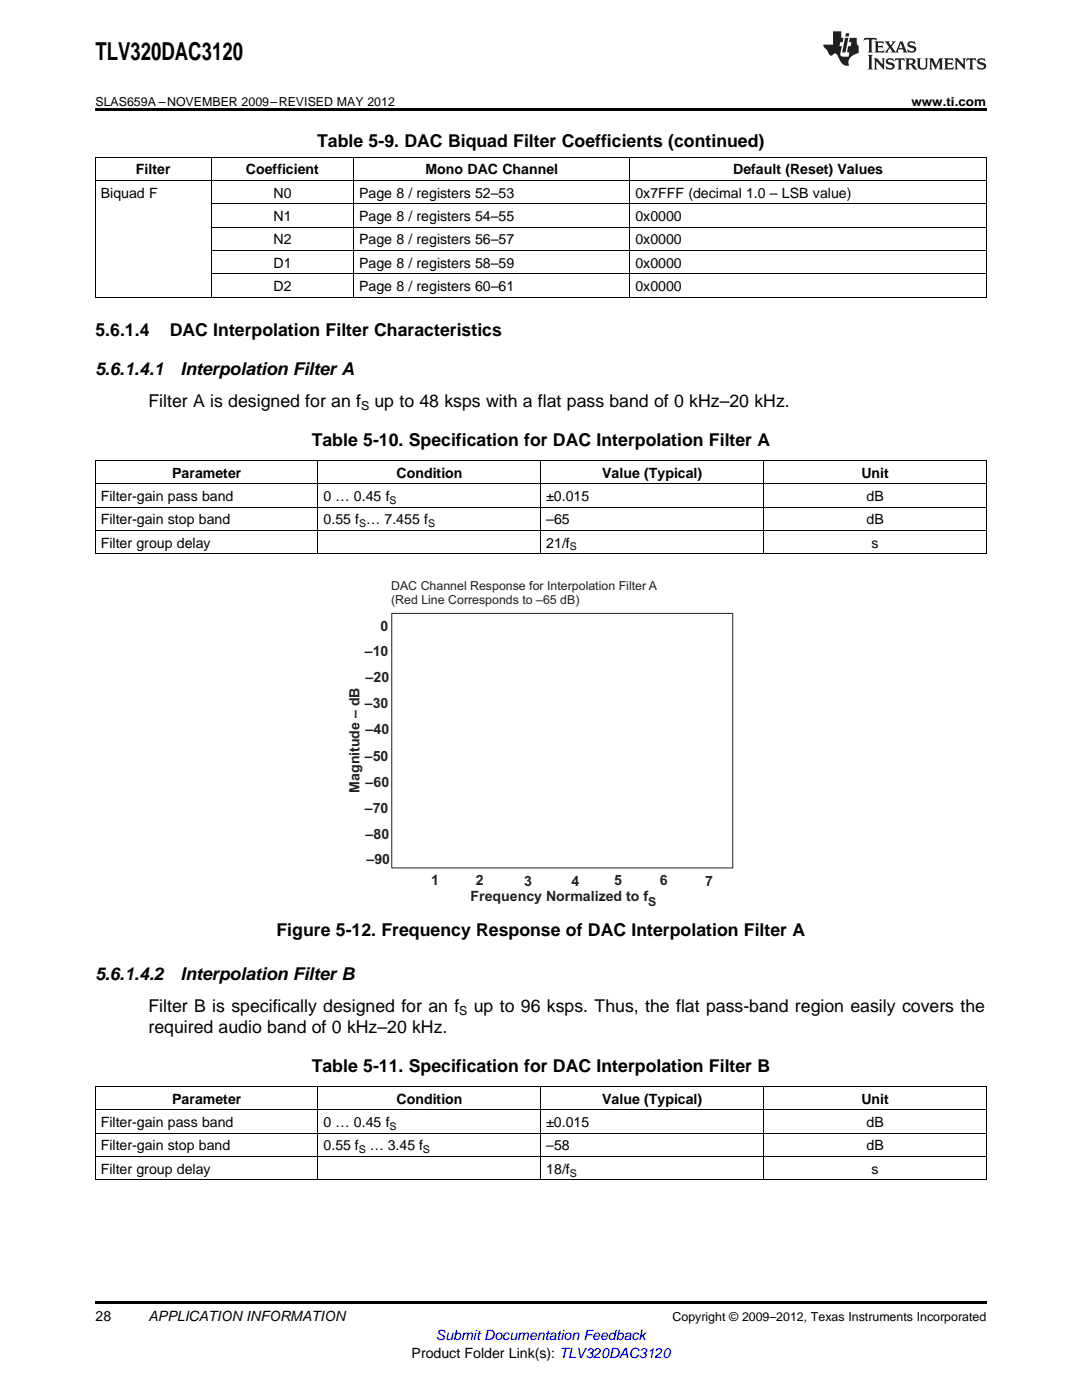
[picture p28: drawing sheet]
<svg xmlns="http://www.w3.org/2000/svg" width="216mm" height="279mm" viewBox="0 0 216 279" stroke-linecap="round" stroke-linejoin="round" font-family="sans-serif">
<defs><g id="words">
<text font-size="4.9" x="19" y="12">TLV320DAC3120</text>
<g font-size="3.5">
<text x="63.3" y="29.3">Table 5-9. DAC Biquad Filter Coefficients (continued)</text>
<text x="19" y="67.1">5.6.1.4</text>
<text x="33.9" y="67.1">DAC Interpolation Filter Characteristics</text>
<text x="19" y="74.9">5.6.1.4.1</text>
<text x="36" y="74.9">Interpolation Filter A</text>
<text x="29.6" y="81.2">Filter A is designed for an f</text>
<text x="74.7" y="81.2">up to 48 ksps with a flat pass band of 0 kHz–20 kHz.</text>
<text x="62.2" y="89">Table 5-10. Specification for DAC Interpolation Filter A</text>
<text x="55.2" y="186.8">Figure 5-12. Frequency Response of DAC Interpolation Filter A</text>
<text x="19" y="195.6">5.6.1.4.2</text>
<text x="36" y="195.6">Interpolation Filter B</text>
<text x="29.6" y="201.9">Filter B is specifically designed for an f</text>
<text x="94.5" y="201.9">up to 96 ksps. Thus, the flat pass-band region easily covers the</text>
<text x="29.6" y="206.2">required audio band of 0 kHz–20 kHz.</text>
<text x="62.2" y="213.9">Table 5-11. Specification for DAC Interpolation Filter B</text>
</g>
<g font-size="2.8">
<text x="27.1" y="34.8">Filter</text>
<text x="49.1" y="34.8">Coefficient</text>
<text x="84.9" y="34.8">Mono DAC Channel</text>
<text x="146.3" y="34.8">Default (Reset) Values</text>
<text x="20.1" y="39.4">Biquad F</text>
<text x="54.6" y="39.4">N0</text>
<text x="71.6" y="39.4">Page 8 / registers 52–53</text>
<text x="126.8" y="39.4">0x7FFF (decimal 1.0 – LSB value)</text>
<text x="54.6" y="44.1">N1</text>
<text x="71.6" y="44.1">Page 8 / registers 54–55</text>
<text x="126.8" y="44.1">0x0000</text>
<text x="54.6" y="48.8">N2</text>
<text x="54.6" y="53.4">D1</text>
<text x="71.6" y="48.8">Page 8 / registers 56–57</text>
<text x="71.6" y="53.4">Page 8 / registers 58–59</text>
<text x="126.8" y="48.8">0x0000</text>
<text x="126.8" y="53.4">0x0000</text>
<text x="54.6" y="58.1">D2</text>
<text x="71.6" y="58.1">Page 8 / registers 60–61</text>
<text x="126.8" y="58.1">0x0000</text>
<text x="34.4" y="95.3">Parameter</text>
<text x="79.1" y="95.3">Condition</text>
<text x="120.2" y="95.3">Value (Typical)</text>
<text x="171.9" y="95.3">Unit</text>
<text x="20.1" y="100">Filter-gain pass band</text>
<text x="64.6" y="100">0 … 0.45 f</text>
<text x="109" y="100">±0.015</text>
<text x="172.9" y="100">dB</text>
<text x="20.1" y="104.6">Filter-gain stop band</text>
<text x="64.6" y="104.6">0.55 f … 7.455 f</text>
<text x="109" y="104.6">–65</text>
<text x="172.9" y="104.6">dB</text>
<text x="20.1" y="109.3">Filter group delay</text>
<text x="109" y="109.3">21/f</text>
<text x="173.9" y="109.3">s</text>
<text x="34.4" y="220.3">Parameter</text>
<text x="79.1" y="220.3">Condition</text>
<text x="120.2" y="220.3">Value (Typical)</text>
<text x="171.9" y="220.3">Unit</text>
<text x="20.1" y="224.9">Filter-gain pass band</text>
<text x="64.6" y="224.9">0 … 0.45 f</text>
<text x="109" y="224.9">±0.015</text>
<text x="172.9" y="224.9">dB</text>
<text x="20.1" y="229.6">Filter-gain stop band</text>
<text x="64.6" y="229.6">0.55 f</text>
<text x="73.8" y="229.6">… 3.45 f</text>
<text x="109" y="229.6">–58</text>
<text x="172.9" y="229.6">dB</text>
<text x="20.1" y="234.2">Filter group delay</text>
<text x="109" y="234.2">18/f</text>
<text x="173.9" y="234.2">s</text>
<text x="19" y="263.6">28</text>
<text x="29.6" y="263.6">APPLICATION INFORMATION</text>
<text x="82.1" y="270.9">Product Folder Link(s): TLV320DAC3120</text>
</g>
<g font-size="2.8" fill="#231f20">
<text x="75.9" y="125.9">0</text>
<text x="72.8" y="130.9">–10</text>
<text x="73" y="136.1">–20</text>
<text x="72.8" y="141.4">–30</text>
<text x="73" y="146.5">–40</text>
<text x="72.8" y="151.8">–50</text>
<text x="71.7" y="158.2" transform="rotate(-90 71.7 158.2)">Magnitude – dB</text>
<text x="73" y="157">–60</text>
<text x="72.8" y="162.3">–70</text>
<text x="73" y="167.4">–80</text>
<text x="73.1" y="172.4">–90</text>
<text x="86" y="176.6">1</text>
<text x="93.9" y="179.9">Frequency Normalized to f</text>
<text x="95" y="176.6">2</text>
<text x="104.6" y="176.7">3</text>
<text x="114.1" y="176.7">4</text>
<text x="122.5" y="176.6">5</text>
<text x="131.6" y="176.6">6</text>
<text x="140.7" y="176.7">7</text>
</g>
<text font-size="2.8" fill="#00f" x="87" y="267.4">Submit Documentation Feedback</text>
<g font-size="2.5">
<text x="19" y="21.1">SLAS659A –NOVEMBER 2009–REVISED MAY 2012</text>
<text x="181.9" y="21.1">www.ti.com</text>
<text x="72" y="81.9">S</text>
<text x="91.7" y="202.6">S</text>
<text x="134.2" y="263.6">Copyright © 2009–2012, Texas Instruments Incorporated</text>
</g>
<g font-size="2.5" fill="#231f20">
<text x="78" y="117.7">DAC Channel Response for Interpolation Filter A</text>
<text x="78" y="120.4">(Red Line Corresponds to –65 dB)</text>
<text x="129.3" y="180.9">S</text>
</g>
<g font-size="2.1">
<text x="77.7" y="100.5">S</text>
<text x="71.6" y="105.2">S</text>
<text x="85.4" y="105.2">S</text>
<text x="113.7" y="109.9">S</text>
<text x="77.7" y="225.5">S</text>
<text x="71.6" y="230.2">S</text>
<text x="84.4" y="230.2">S</text>
<text x="113.7" y="234.8">S</text>
</g>
</g></defs>
<path d="M78.2 122.4h68v50.8h-68z" fill="none" stroke="#231f20" stroke-width=".2"/>
<g fill="#231f20">
<path d="M172.5 7.6l-.1 .5 .4-.2h.6v.1v2.1l-.2 .4h.9l-.2-.4v-2.1l.1-.1h.5l.5 .2-.2-.5zM174.5 8.3l.2 .3v1.5l-.2 .4h1.8l.2-.6a1.04 1.04 0 0 1-1.3 .2v-.7h.6l.3 .2v-.6l-.3 .2h-.6v-.6l.8-.1 .4 .3-.2-.5zM176.5 8.3l.9 1.1-.9 1.1h.8l-.2-.2 .4-.7 .5 .7-.2 .2h1.5l-.2-.2 .2-.4h.9l.1 .4-.2 .2h1l-.3-.3-.7-1.9h-.5l-.9 2-.8-1 .9-1h-.8l.1 .3-.4 .5-.3-.6 .1-.2zM179.7 8.6l.4 1h-.7zM181.3 8.4a.63 .63 0 0 0-.2 .7 .63 .63 0 0 0 .6 .4l.6 .2 .1 .2a.75 .75 0 0 1-.7 .4 .75 .75 0 0 1-.6-.5l.1 .7 .1-.1a1.11 1.11 0 0 0 1.5-.6 1.13 1.13 0 0 0-1.2-.8l-.1-.4a1.04 1.04 0 0 1 1.2 .2l-.2-.5-.2 .1-.4-.2zM173.2 10.9l.2 .4v2.2l-.2 .4h1l-.3-.4v-2.2l.3-.4zM174.3 11.6l.3 .4v1.5l-.3 .4h.8l-.2-.4v-1.3l1.5 1.7v-1.9l.2-.4h-.7l.2 .4v.9l-1.1-1.3zM177 11.8a.62 .62 0 0 0-.2 .7 .62 .62 0 0 0 .6 .4l.6 .1 .1 .3a.76 .76 0 0 1-.7 .3 .76 .76 0 0 1-.7-.4l.2 .7 .1-.1a1.11 1.11 0 0 0 1.5-.6 1.13 1.13 0 0 0-1.2-.8l-.1-.4a1.04 1.04 0 0 1 1.2 .2l-.2-.6-.2 .1-.5-.1zM178.7 11.6l-.2 .6a.61 .61 0 0 1 .8-.3v1.6l-.2 .4h.9l-.2-.4v-1.6a.63 .63 0 0 1 .7 .3l-.1-.6zM180.6 11.6l.3 .4v1.5l-.3 .4h1l-.2-.2-.1-.8 .6 .2a.76 .76 0 0 0 1.2 .7l-1-1a.58 .58 0 0 0 .6-.5 .58 .58 0 0 0-.5-.6zM181.4 11.9h.1a.45 .45 0 0 1 .5 .1 .45 .45 0 0 1 .1 .5l-.8 .2zM182.9 11.6l.2 .2a2.17 2.17 0 0 0 .3 1.9 .99 .99 0 0 0 1.6-.6v-1.1l.2-.4h-.7l.2 .2a1.92 1.92 0 0 1-.2 1.8 .6 .6 0 0 1-.9-.5v-1.1l.2-.4zM185.4 11.6l.2 .4v1.5l-.2 .4h.7l-.2-.4v-1.4l.8 1.8 .8-1.8v1.4l-.2 .4h.9l-.2-.4v-1.5l.2-.4h-.8l-.6 1.5-.6-1.5zM188.4 11.6l.2 .4v1.5l-.2 .4h1.8l.1-.6a1.04 1.04 0 0 1-1.2 .1v-.6h.5l.4 .2v-.6l-.4 .2h-.5v-.7h.8l.3 .3-.1-.6zM190.5 11.6l.2 .4v1.5l-.2 .4h.7l-.2-.4v-1.3l1.5 1.7v-1.9l.2-.4h-.7l.2 .4v.9l-1.1-1.3zM192.9 11.6l-.1 .6a.61 .61 0 0 1 .7-.3l.1 1.6-.3 .4h1l-.3-.4 .1-1.6a.63 .63 0 0 1 .7 .3l-.1-.6zM195.2 11.8a.62 .62 0 0 0-.2 .7 .62 .62 0 0 0 .6 .4l.6 .1 .1 .3a.76 .76 0 0 1-.7 .3 .76 .76 0 0 1-.6-.4l.1 .7 .1-.1a1.11 1.11 0 0 0 1.6-.6 1.13 1.13 0 0 0-1.3-.8l-.1-.4a1.04 1.04 0 0 1 1.2 .2l-.1-.6-.2 .1-.5-.1z"/>
<path d="M166.2 6.3v2.6h-1.9v.4l.8 .9a.91 .91 0 0 0 1 .8 .56 .56 0 0 1 .5-.3 .56 .56 0 0 1 .5 .3l.4 .8a1.53 1.53 0 0 0 1.9 1.2 1.54 1.54 0 0 1 1-2.1l.9-.3v-1.4a1.52 1.52 0 0 1-.4-1.6h-1.3l-.2 .8h.5l-.2 .8h-.5l-.1 1v.2l.4 .1-.2 .8a1.93 1.93 0 0 1-1.6-.3l.3-1.8h-.5l.2-.8h.4l.2-.8h-.4v-1.3zM168.6 7.6l-.6 2.9h.7l.6-2.9zM168.8 6.6l-.1 .7h.6l.2-.7z"/>
</g>
<path d="M19 21.6h177.8v.6h-177.8zM19 259.7h177.8v.5h-177.8z" fill="#000"/>
<g fill="none" stroke="#000" stroke-width=".2">
<path d="M19 36h177.8M19 31.3h177.8M19.1 31.4v27.9M42.1 31.4v27.9M70.5 31.4v27.9M125.7 31.4v27.9M196.8 31.4v27.9M19 59.3h177.8M42.2 54.6h154.6M42.2 50h154.6M42.2 45.3h154.6M42.2 40.7h154.6"/>
<path d="M19 96.5h177.8M19 91.9h177.8M19.1 91.9v18.7M63.4 91.9v18.7M107.9 91.9v18.7M152.3 91.9v18.7M196.8 91.9v18.7M19 110.5h177.8M19 105.9h177.8M19 101.2h177.8M19 216.8h177.8M19.1 216.9v18.6"/>
<path d="M63.4 216.9v18.6M107.9 216.9v18.6M152.3 216.9v18.6M196.8 216.9v18.6M19 235.5h177.8M19 230.8h177.8M19 226.1h177.8M19 221.5h177.8"/>
</g>
<use href="#words"/>
</svg>
